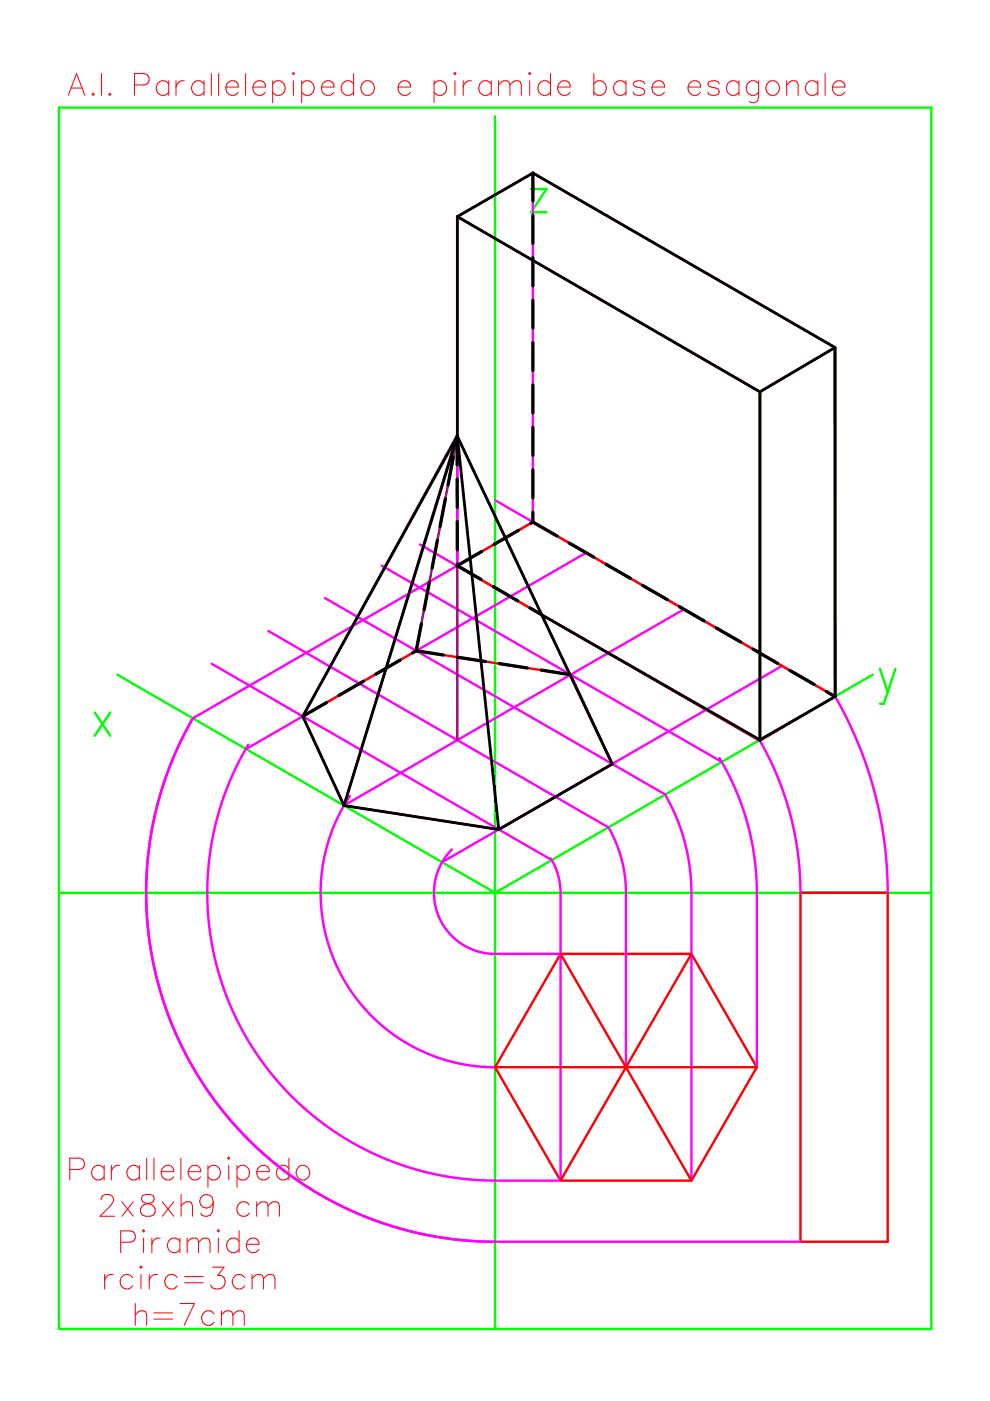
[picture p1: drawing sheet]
<svg xmlns="http://www.w3.org/2000/svg" width="210mm" height="297mm" viewBox="0 0 210 297" stroke-linecap="round" stroke-linejoin="round" font-family="sans-serif">
<path d="M12.5 22.8h185v259h-185zM105 24.7v257.1M112.6 40.1h3.3l-3.3 4.9h3.3M20.1 151.1l3.3 4.9M23.4 151.1l-3.3 4.9M24.9 143l80.1 46.3 80.1-46.3M186.6 141.8l1.6 4.9M189.8 141.8l-2.4 7.4h-.8M12.5 189.3h185" fill="none" stroke="#0f0" stroke-width=".51"/>
<g fill="none" stroke="#f00" stroke-width=".21">
<path d="M15.1 18.7h2.2M21.5 15.6v4.6M23.3 19.8l.2 .2-.2 .2-.2-.2zM28.5 18h2a1.21 1.21 0 0 0 1.1-1.2 1.21 1.21 0 0 0-1.1-1.2h-2v4.6M35.8 17.1v3.1M35.8 17.8a1.51 1.51 0 0 0-2.4-.1 1.51 1.51 0 0 0 .4 2.3 1.36 1.36 0 0 0 2-.4M37.3 17.1v3.1M39.1 17.1a1.5 1.5 0 0 0-1.8 1.4M43.3 17.8a1.51 1.51 0 0 0-2.4-.1 1.51 1.51 0 0 0 .4 2.3 1.36 1.36 0 0 0 2-.4M43.3 17.1v3.1M44.8 15.6v4.6M46.4 15.6v4.6"/>
<path d="M47.9 18.5a1.45 1.45 0 0 0 .9 1.6 1.45 1.45 0 0 0 1.7-.5M48.1 17.8a1.27 1.27 0 0 1 1.5-.7 1.27 1.27 0 0 1 .9 1.4h-2.6zM52.1 15.6v4.6M53.6 18.5a1.46 1.46 0 0 0 .9 1.6 1.46 1.46 0 0 0 1.8-.5M53.8 17.8a1.28 1.28 0 0 1 1.5-.7 1.28 1.28 0 0 1 1 1.4h-2.7zM57.8 17.8a1.51 1.51 0 0 1 2.4-.1 1.51 1.51 0 0 1-.4 2.3 1.36 1.36 0 0 1-2-.4M57.8 17.1v4.7M62.2 15.4l.2 .2-.2 .2-.2-.2zM62.2 17.1v3.1M64 17.8a1.52 1.52 0 0 1 2.3-.1 1.52 1.52 0 0 1-.3 2.3 1.39 1.39 0 0 1-2-.4M64 17.1v4.7M68.2 18.5a1.46 1.46 0 0 0 .8 1.6 1.46 1.46 0 0 0 1.8-.5"/>
<path d="M68.4 17.8a1.28 1.28 0 0 1 1.5-.7 1.28 1.28 0 0 1 .9 1.4h-2.6zM75 17.8a1.51 1.51 0 0 0-2.4-.1 1.51 1.51 0 0 0 .4 2.3 1.36 1.36 0 0 0 2-.4M75 15.6v4.6M76.7 17.8a1.53 1.53 0 0 1 2.7 .4 1.53 1.53 0 0 1-1.8 2 1.6 1.6 0 0 1-.9-2.4zM84.4 18.5a1.46 1.46 0 0 0 .9 1.6 1.46 1.46 0 0 0 1.7-.5M84.6 17.8a1.28 1.28 0 0 1 1.5-.7 1.28 1.28 0 0 1 .9 1.4h-2.6zM92 17.8a1.53 1.53 0 0 1 2.7 .4 1.53 1.53 0 0 1-1.8 2l-.9-.6M92 17.1v4.7M96.5 15.4l.2 .2-.2 .2-.3-.2zM96.5 17.1v3.1M98.2 17.1v3.1M100 17.1a1.5 1.5 0 0 0-1.8 1.4"/>
<path d="M104.2 17.8a1.53 1.53 0 0 0-2.7 .4 1.53 1.53 0 0 0 1.8 2l.9-.6M104.2 17.1v3.1M105.7 18l1.1-.9h.7l.4 .3 .2 .6M105.7 17.1v3.1M108.1 18l1.1-.9h.7l.4 .3 .2 .6v2.2M108.1 18v2.2M112.3 15.4l.2 .2-.2 .2-.2-.2zM112.3 17.1v3.1M116.7 17.8a1.53 1.53 0 0 0-2.6 .4 1.53 1.53 0 0 0 1.7 2l.9-.6M116.7 15.6v4.6M118.2 18.5a1.46 1.46 0 0 0 .9 1.6 1.46 1.46 0 0 0 1.8-.5M118.5 17.8a1.27 1.27 0 0 1 1.5-.7 1.27 1.27 0 0 1 .9 1.4h-2.7z"/>
<path d="M125.9 17.8a1.52 1.52 0 0 1 2.4-.1 1.52 1.52 0 0 1-.4 2.3 1.39 1.39 0 0 1-2-.4M125.9 15.6v4.6M132.7 17.8a1.51 1.51 0 0 0-2.3-.1 1.51 1.51 0 0 0 .3 2.3 1.36 1.36 0 0 0 2-.4M132.7 17.1v3.1M136.7 17.8l-.2-.4-.7-.3h-.7l-.6 .3-.2 .4 .2 .4 2 .7 .2 .7-.2 .4-.7 .2-1.3-.2-.2-.4M138.2 18.5a1.45 1.45 0 0 0 .9 1.6 1.45 1.45 0 0 0 1.8-.5M138.5 17.8a1.27 1.27 0 0 1 1.4-.7 1.27 1.27 0 0 1 1 1.4h-2.7zM145.9 18.5a1.46 1.46 0 0 0 .8 1.6 1.46 1.46 0 0 0 1.8-.5M146.1 17.8a1.28 1.28 0 0 1 1.5-.7 1.28 1.28 0 0 1 .9 1.4h-2.6zM152.5 17.8l-.2-.4-.7-.3h-.7l-.6 .3-.2 .4 .2 .4 2 .7 .2 .7-.2 .4-.7 .2h-.7l-.6-.2-.2-.4M156.7 17.8a1.53 1.53 0 0 0-2.7 .4 1.53 1.53 0 0 0 1.8 2l.9-.6M156.7 17.1v3.1"/>
<path d="M160.8 17.8a1.51 1.51 0 0 0-2.3-.1 1.51 1.51 0 0 0 .4 2.3 1.36 1.36 0 0 0 1.9-.4M160.8 17.1v3.6l-.2 .6a1.25 1.25 0 0 1-1.7 .2M162.6 17.8a1.51 1.51 0 0 1 2.4-.1 1.51 1.51 0 0 1-.4 2.3 1.51 1.51 0 0 1-1.9-.3 1.51 1.51 0 0 1-.1-1.9zM166.8 18l1.1-.9h.7l.4 .3 .2 .6v2.2M166.8 17.1v3.1M173.4 17.8a1.51 1.51 0 0 0-2.4-.1 1.51 1.51 0 0 0 .4 2.3 1.36 1.36 0 0 0 2-.4M173.4 17.1v3.1M174.9 15.6v4.6M176.5 18.5a1.46 1.46 0 0 0 .9 1.6 1.46 1.46 0 0 0 1.7-.5M177.1 17.4a1.23 1.23 0 0 1 1.4-.2 1.23 1.23 0 0 1 .6 1.3h-2.6l.2-.7zM14.5 20.2l1.7-4.6 1.8 4.6M19.5 20l.3-.2 .2 .2-.2 .2z"/>
<path d="M14.8 248h2a1.21 1.21 0 0 0 1.1-1.2 1.21 1.21 0 0 0-1.1-1.2h-2v4.6M21.4 254.4a1.14 1.14 0 0 1 .9-1.1h.9a1.13 1.13 0 0 1 .7 1.7l-.5 .7-2.2 2.2h3.1M22.1 247.1v3.1M22.1 247.8a1.53 1.53 0 0 0-2.7 .3 1.53 1.53 0 0 0 1.8 2.1l.9-.7M23.6 247.1v3.1M25.4 247.1a1.53 1.53 0 0 0-1.8 1.3M25.8 254.8l2.5 3.1M28.3 254.8l-2.5 3.1M29.5 247.8a1.51 1.51 0 0 0-2.3-.2 1.51 1.51 0 0 0 .4 2.4 1.36 1.36 0 0 0 1.9-.5M29.5 247.1v3.1M30.2 253.5a.92 .92 0 0 0 .5 1.5l.9 .2a1.33 1.33 0 0 1 1.3 1.2 1.33 1.33 0 0 1-1.1 1.5h-.9a1.33 1.33 0 0 1-1.2-1.5 1.33 1.33 0 0 1 1.4-1.2l.9-.2a.94 .94 0 0 0 .4-1.5l-.6-.2h-.9zM31.1 245.6v4.6"/>
<path d="M32.6 245.6v4.6M34.2 248.4a1.46 1.46 0 0 0 .8 1.7 1.46 1.46 0 0 0 1.8-.6M34.4 247.8a1.28 1.28 0 0 1 1.5-.7 1.28 1.28 0 0 1 .9 1.3h-2.6zM34.4 254.8l2.5 3.1M36.9 254.8l-2.5 3.1M38.4 245.6v4.6M38.4 253.3v4.6M38.4 255.7l.7-.7 .4-.2h.7l.4 .2 .2 .7v2.2M39.9 248.4a1.46 1.46 0 0 0 .9 1.7 1.46 1.46 0 0 0 1.7-.6M40.6 247.3a1.23 1.23 0 0 1 1.3-.1 1.23 1.23 0 0 1 .6 1.2h-2.6l.2-.6zM44.1 247.8a1.52 1.52 0 0 1 2.4-.2 1.52 1.52 0 0 1-.4 2.4 1.38 1.38 0 0 1-2-.5M44.1 247.1v4.6"/>
<path d="M45.2 254.8l-.2 2.2a1.52 1.52 0 0 1-2.2 .7l-.2-.5M48.5 245.3l.2 .3-.2 .2-.2-.2zM48.5 247.1v3.1M50.2 247.8a1.53 1.53 0 0 1 2.7 .3 1.53 1.53 0 0 1-1.8 2.1l-.9-.7M50.2 247.1v4.6M52.9 255.5a1.53 1.53 0 0 0-2.7 .4 1.53 1.53 0 0 0 1.8 2l.9-.7M54.4 254.8v3.1M54.4 255.7l.7-.7 .4-.2h.7l.4 .2 .2 .7M54.4 248.4a1.46 1.46 0 0 0 .9 1.7 1.46 1.46 0 0 0 1.8-.6M54.7 247.8a1.28 1.28 0 0 1 1.4-.7 1.28 1.28 0 0 1 1 1.3h-2.7zM56.8 255.7l.7-.7 .4-.2h.7l.4 .2 .2 .7v2.2M56.8 255.7v2.2"/>
<path d="M61.3 247.8a1.51 1.51 0 0 0-2.4-.2 1.51 1.51 0 0 0 .4 2.4 1.36 1.36 0 0 0 2-.5M61.3 245.6v4.6M63.5 247.3a1.54 1.54 0 0 1 2.1 .8 1.54 1.54 0 0 1-1 2.1 1.57 1.57 0 0 1-1.7-1 1.57 1.57 0 0 1 .6-1.9zM22.2 270.2v3.1M23.9 270.2a1.47 1.47 0 0 0-1.7 1.3M25.6 263.4h2a1.21 1.21 0 0 0 1.1-1.2 1.21 1.21 0 0 0-1.1-1.2h-2v4.6M28.1 270.9a1.53 1.53 0 0 0-2.6 .4 1.53 1.53 0 0 0 1.7 2l.9-.7M28.7 278.8l.6-.7 .5-.2h.6l.5 .2 .2 .7v2.2M28.7 276.4v4.6M29.7 268.7l.2-.2 .2 .2-.2 .2zM29.9 270.2v3.1M30.4 260.7l.2 .3-.2 .2-.2-.2z"/>
<path d="M30.4 262.5v3.1M31.6 270.2v3.1M32.2 262.5v3.1M32.6 278.4h4M32.6 279.7h4M33.4 270.2a1.47 1.47 0 0 0-1.8 1.3M34 262.5a1.47 1.47 0 0 0-1.8 1.3M37.6 270.9a1.52 1.52 0 0 0-2.6 .4 1.52 1.52 0 0 0 1.7 2l.9-.7M38.1 263.2a1.52 1.52 0 0 0-2.6 .4 1.52 1.52 0 0 0 1.8 2l.8-.7M38.1 262.5v3.1M38.1 276.4h3.1l-2.2 4.6M39.1 270.7h4"/>
<path d="M39.1 272h4M39.7 263.4l.6-.7 .5-.2h.6l.5 .2 .2 .7M39.7 262.5v3.1M42.1 263.4l.7-.7 .4-.2h.7l.4 .2 .2 .7v2.2M42.1 263.4v2.2M45.1 268.7h2.4l-1.3 1.7a1.43 1.43 0 0 1 1.6 1.3 1.43 1.43 0 0 1-1.4 1.6 1.35 1.35 0 0 1-1.8-.9M45.4 278.6a1.53 1.53 0 0 0-2.6 .4 1.53 1.53 0 0 0 1.7 2l.9-.7M46.3 260.7l.2 .3-.2 .2-.2-.2zM46.3 262.5v3.1M46.9 278.8l.7-.7 .4-.2h.7l.4 .2 .3 .7M46.9 277.9v3.1M49.4 278.8l.6-.7 .5-.2h.6l.5 .2 .2 .7v2.2"/>
<path d="M49.4 278.8v2.2M50.7 263.2a1.52 1.52 0 0 0-2.6 .4 1.52 1.52 0 0 0 1.7 2l.9-.7M50.7 261v4.6M51.9 270.9a1.52 1.52 0 0 0-2.6 .4 1.52 1.52 0 0 0 1.7 2l.9-.7M52.2 263.8a1.46 1.46 0 0 0 .9 1.7 1.46 1.46 0 0 0 1.8-.6M52.9 262.7a1.23 1.23 0 0 1 1.4-.1 1.23 1.23 0 0 1 .6 1.2h-2.7l.3-.6zM53.4 271.1l.7-.7 .4-.2h.7l.4 .2 .3 .7M53.4 270.2v3.1M55.9 271.1l1.1-.9h.6l.5 .2 .2 .7v2.2M55.9 271.1v2.2"/>
<circle cx="43.8" cy="254.7" r="1.44"/>
</g>
<path d="M64.2 151.9l24-13.9 32.8 5 8.8 19-24.1 13.9-32.8-5.1zM161 157l-64.1-37 16.1-9.3 64 37-15.9 9.4M169.7 189.3h18.5v74h-18.5zM118.9 202.2h27.7M118.9 202.2l-13.9 24.1M118.9 202.2l27.7 48.1M146.6 202.2l13.9 24.1M146.6 202.2l-27.7 48.1M105 226.3l13.9 24M105 226.3h55.5M160.5 226.3l-13.9 24M118.9 250.3h27.7" fill="none" stroke="#f00" stroke-width=".51"/>
<g fill="none" stroke="#f0f" stroke-width=".51">
<path d="M113 36.7v74l-72.1 41.6M97 45.9v74M80.9 119.9l72.1 41.6M89 115.4l72.1 41.7 2 3.7 1.7 3.7 1.5 4 1.3 4.3 .9 4.1 .6 3.7 .5 4.5 .1 4.2M105 106.1l72.1 41.6 2.8 5.3 2 4.6 1.8 4.6 1.7 5.4 1.3 5.9 .8 5 .5 5.1 .2 5.7M124.3 117.2l-72 41.6M56.9 133.8l72.1 41.7 1.6 3 .9 2.6 .7 3 .5 3.1v39.1M68.9 126.8l72.1 41.6 2.3 4.7 1.5 4 1.1 4.8 .6 4.7 .1 63.7M145 129.2l-72.1 41.6M40.7 152.6l-2.2 4.1-2.1 4.7-1.9 5.2-1.3 4.7-1.1 5-.7 4.8-.3 4.8-.1 4.8 .2 4.1 .6 5.3 .8 4.4 1.1 4.5 1.3 4.4 1.7 4.5 1.9 4.1 2.4 4.4 2.5 4.1 3 4.2 3.7 4.4 3.1 3.2 3.6 3.3 3.3 2.6 4.3 3 3.7 2.3 4.1 2.2 4.5 2 4.8 1.8 4.4 1.3 4.6 1.1 4.8 .8 4.4 .4 5.2 .2M41 152.2l-2.3 4.2-2.1 4.5-1.6 4.3-1.3 4-1.1 4.8-.9 4.6-.5 4.9-.2 4.4 .1 5.2 .4 5.3 .7 4.3 1.2 5.2 1.4 4.9 1.7 4.6 1.9 4.3 2.5 4.6 2.4 3.8 2.9 4.1 3 3.7 2.8 3.1 3.2 3 4.1 3.5 4.1 3 4.3 2.7 4.6 2.5 4.4 2 4.5 1.7 4.7 1.4 4.9 1.1 4.7 .8 4.9 .4 4.6 .2M44.9 140.7l72.1 41.7"/>
<path d="M52.6 157.9l-2.9 5.5-2.4 5.9-1.1 3.5-.9 3.5-1 6.6-.4 6.8 .5 6.8 1.2 6.8 1.7 6.1 2.5 6 3.4 6.2 3.8 5.4 4.4 5.1 4.4 4 5.3 3.9 6 3.6 6.4 2.8 4 1.4 3.7 1 3.1 .6 4.2 .6 4.8 .3h15.6v-61.4l-.2-1.8-.4-1.7-.6-1.6-.9-1.8M165.8 141.2l-72.1 41.6M74.2 168.8l-2.3 3.8-2.1 5-1.1 4.3-.7 5.3 .1 5.4 .8 4.9 1.3 4.4 2.1 4.7 2.6 4.2 3 3.7 3.5 3.3 4.1 2.9 4.7 2.5 4.7 1.7 4.9 1 5.2 .4M152.5 160.7l2.5 4.5 2.5 6 1.4 5.1 1.2 6.2 .4 5.7v38.1M95.8 180.1l-1.8 2.3-1.1 2-.7 2.7-.2 2.8 .4 2.4 .8 2.4 1.4 2.3 1.5 1.8 1.4 1.1 2 1.2 2.1 .7 1.6 .3 15.7 .1M105 263.3h64.7"/>
</g>
<path d="M97 45.9l16-9.2 64 37-15.9 9.4zM97 92.5l-8.8 45.5M64.2 151.9l32.8-59.7v64.7M129.8 162l-32.9-69.7-24 78.5" fill="none" stroke="#800080" stroke-width=".51"/>
<path d="M97 45.9v46.6M97 45.9l16-9.2 64 37M97 45.9l64.1 37.2M177 73.7l-15.9 9.4M177 73.7l.1 74-16 9.2-46.2-26.6M97 92.5l8.7 83.4M97 92.5l-32.8 59.4 8.7 18.9M97 92.5l-24.1 78.3M97 92.5l17.9 37.8M161.1 83.1v74M114.9 130.3l14.9 31.7-24.1 13.9M72.9 170.8l32.8 5.1" fill="none" stroke="#000" stroke-width=".59"/>
<g fill="none" stroke="#000" stroke-width=".7">
<path d="M113 36.7v5.9M113 45.6v6M113 54.6v6M113 63.6v6M113 72.6v6M96.1 96.9l-1.1 5.9M96.7 94l.2-1.3v5.9M113 81.6v6M113 90.6v6M113 99.6v6M92.7 114.6l-1.1 5.9M94.4 105.7l-1.1 5.9"/>
<path d="M96.9 101.6v6M96.9 110.6l.1 6M97 119.6v.3M97 119.9l5 3M102.2 116.9l-5.3 3M109.9 112.4l-5.1 3M112.5 110.9l.5-.2 5.1 2.9M113 108.6v2.1M120.7 115.1l5.2 3M128.5 119.6l5.2 3M84.8 140l-5.1 3M88.2 138l-.8 .5"/>
<path d="M88.2 138l5.8 .9M89.3 132.2l-1.1 5.8M91 123.4l-1.1 5.9M97 139.3l5.9 1M104.6 124.4l5.2 3M112.4 128.9l2.5 1.4M136.3 124.1l5.2 3M144.1 128.6l5.2 3M151.8 133.1l5.3 3M159.7 137.6l5.1 3M69.3 148.9l-5.1 3M77 144.4l-5.1 3"/>
<path d="M105.9 140.7l5.9 .9M114.7 142.1l6 .9M167.4 142.1l5.2 3M175.2 146.6l1.8 1.1"/>
</g>
<path d="M177 73.7v74M161.1 83.1v74" fill="none" stroke="#808000" stroke-width=".51"/>
<path d="M177 73.7l.1 74M161.1 83.1v73.8" fill="none" stroke="#808000" stroke-width=".59"/>
</svg>
